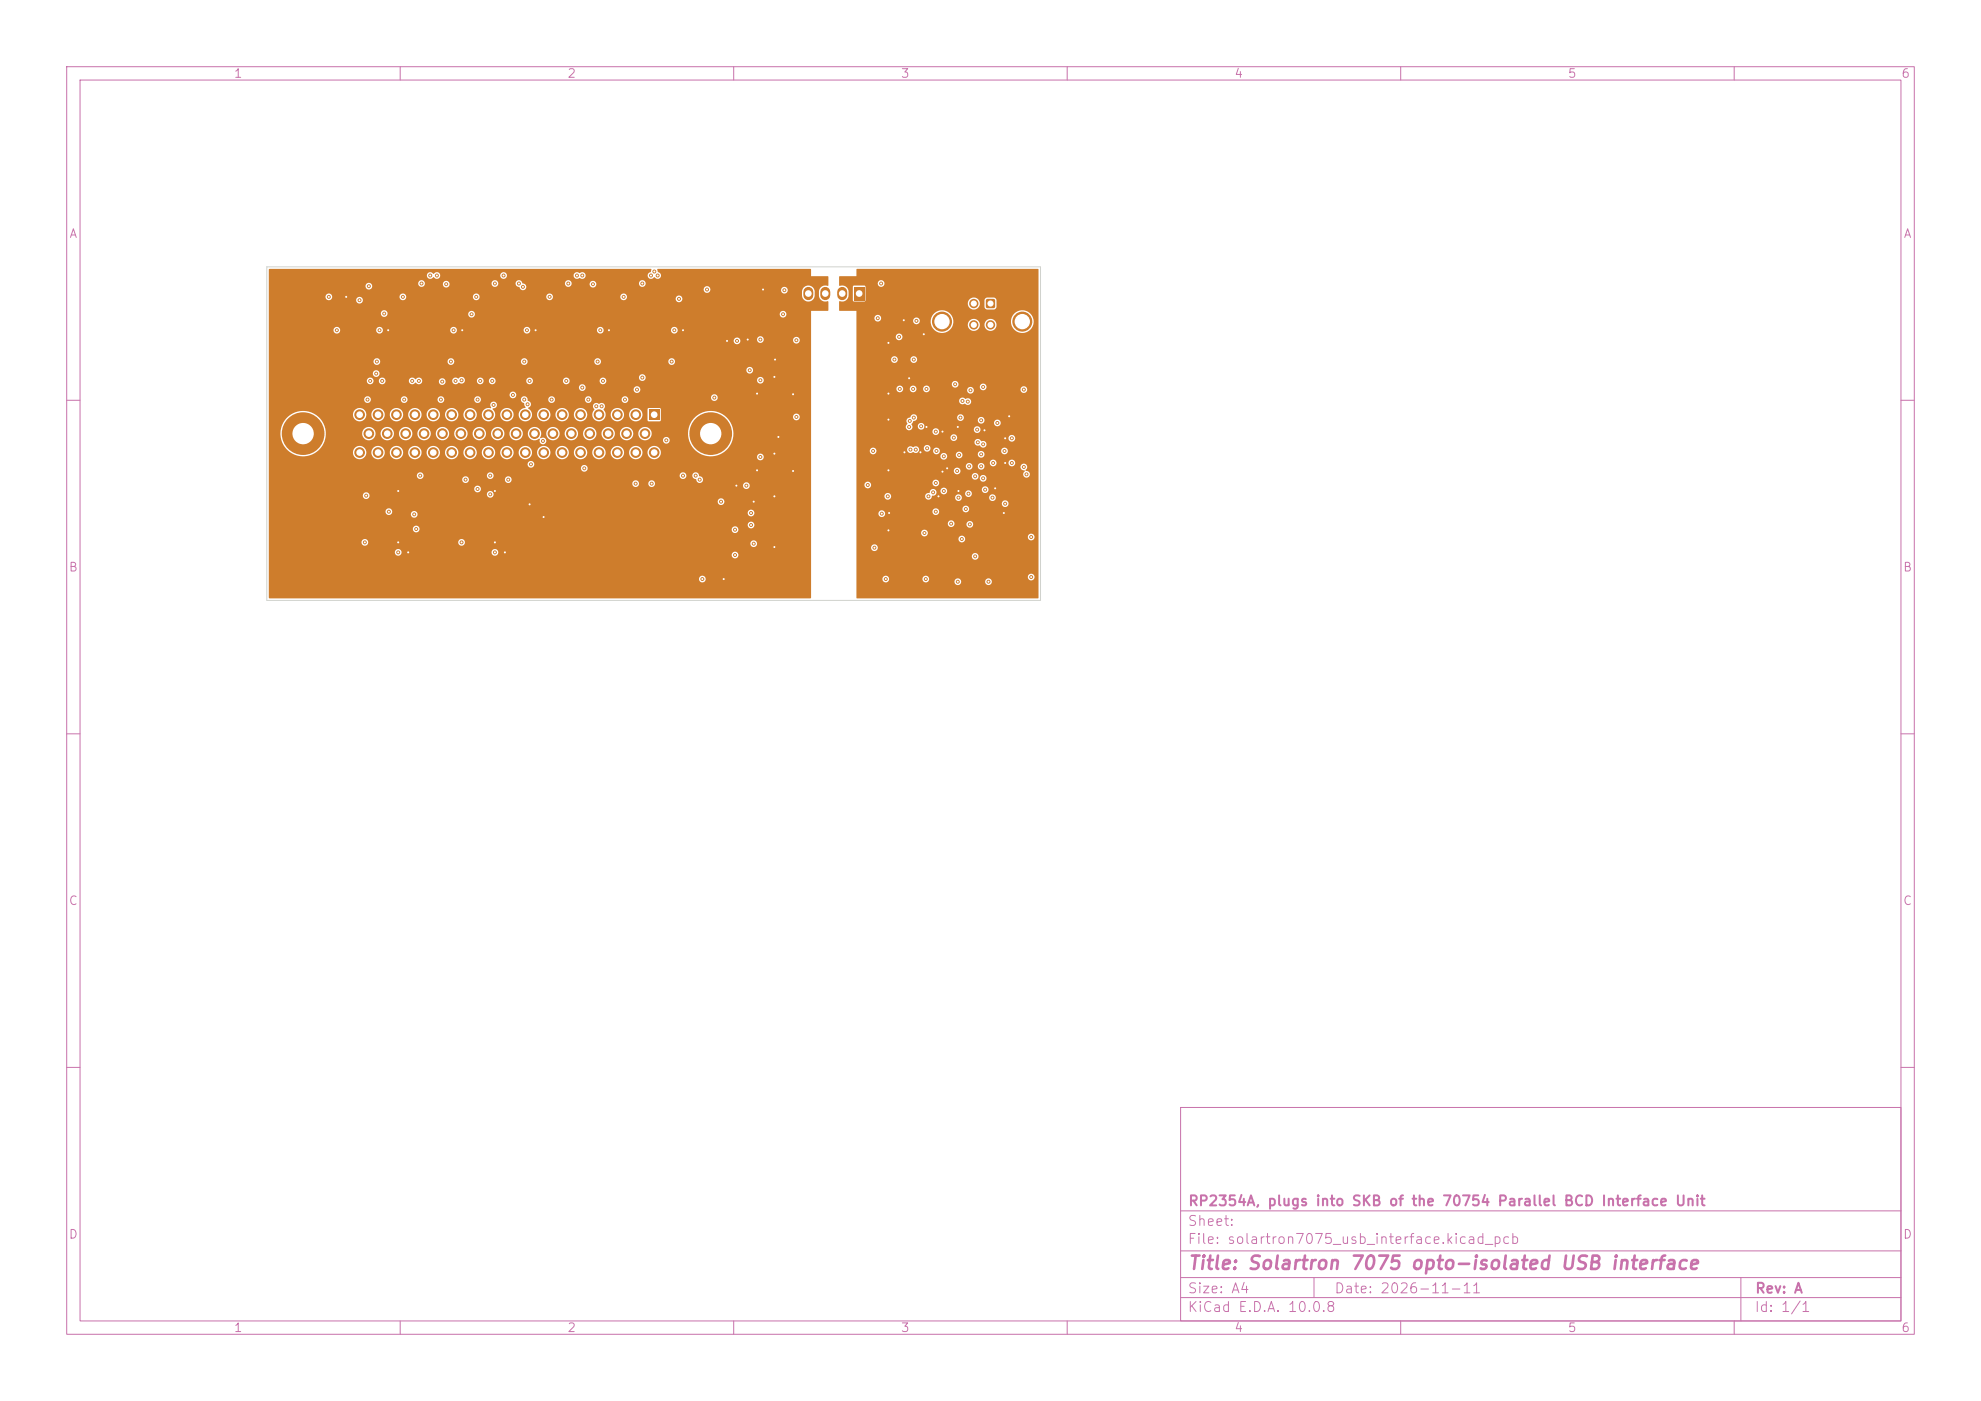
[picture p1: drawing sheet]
<svg xmlns="http://www.w3.org/2000/svg" width="297mm" height="210mm" viewBox="0 0 297 210" stroke-linecap="round" stroke-linejoin="round" font-family="sans-serif">
<defs><g id="words">
<text font-size="2" fill="#c872ab" x="178" y="190.8">Title: Solartron 7075 opto-isolated USB interface</text>
<g font-size="1.5" fill="#c872ab">
<text x="178" y="184.1">Sheet:</text>
<text x="178" y="181.1">RP2354A, plugs into SKB of the 70754 Parallel BCD Interface Unit</text>
<text x="178" y="186.8">File: solartron7075_usb_interface.kicad_pcb</text>
<text x="178" y="197">KiCad E.D.A. 10.0.8</text>
<text x="178" y="194.2">Size: A4</text>
<text x="200" y="194.2">Date: 2026-11-11</text>
<text x="263" y="197">Id: 1/1</text>
<text x="263" y="194.2">Rev: A</text>
</g>
<g font-size="1.3" fill="#c872ab">
<text x="35" y="12">1</text>
<text x="85" y="12">2</text>
<text x="135" y="12">3</text>
<text x="185" y="12">4</text>
<text x="235" y="12">5</text>
<text x="285" y="12">6</text>
<text x="10.3" y="36">A</text>
<text x="285.3" y="36">A</text>
<text x="10.2" y="86">B</text>
<text x="285.2" y="86">B</text>
<text x="10.2" y="136">C</text>
<text x="285.2" y="136">C</text>
<text x="10.2" y="186">D</text>
<text x="285.2" y="186">D</text>
<text x="35" y="200">1</text>
<text x="85" y="200">2</text>
<text x="135" y="200">3</text>
<text x="185" y="200">4</text>
<text x="235" y="200">5</text>
<text x="285" y="200">6</text>
</g>
</g></defs>
<g fill="none" stroke="#c872ab" stroke-width=".15">
<path d="M10 10h277v190h-277zM12 12h273v186h-273zM60 10v2M110 10v2M160 10v2M210 10v2M260 10v2M10 60h2M285 60h2M10 110h2M285 110h2M10 160h2"/>
<path d="M177 166h108v32h-108zM285 160h2M60 198v2M110 198v2M160 198v2M177 194.5h108M177 191.5h108M177 187.5h108M177 181.5h108M197 191.5v3M210 198v2M260 198v2"/>
<path d="M261 191.5v6.5"/>
</g>
<g fill="#ce7d2c">
<path d="M147.9 44.9h1.2v1.2h-1.2z"/>
<path d="M128.1 43h1.5v2h-1.5z"/>
<circle cx="146" cy="45.5" r=".7"/>
<circle cx="146" cy="48.7" r=".7"/>
<circle cx="148.5" cy="48.7" r=".7"/>
<circle cx="141.2" cy="48.2" r="1.5"/>
<circle cx="153.3" cy="48.2" r="1.5"/>
</g>
<path d="M121.2 43.8v.5M123.7 43.8v.5M126.3 43.8v.5" fill="none" stroke="#ce7d2c" stroke-width="1.5"/>
<g fill="#ce7d2c">
<path d="M97.3 61.4h1.6v1.6h-1.6z"/>
<path d="M40.3 40.3h57.3l.1 .1-.1 .3a.54 .54 0 0 0-.5 .7 .54 .54 0 0 0 .8 .3l.2-.2a.52 .52 0 0 0 .9 .1 .52 .52 0 0 0-.3-.8l-.2-.4 .1-.1h22.9l.1 .1v1h2.6v1.4l-.1 .1a.96 .96 0 0 0-1.3 .8 1.4 1.4 0 0 0 .1 1.1 1.01 1.01 0 0 0 1.2 .4l.1 1.4h-2.6v43.1h-81.2l-.1-.1v-2.9h64.5a.5 .5 0 0 0 .7 .6 .5 .5 0 0 0 .2-.8 .5 .5 0 0 0-.9 .1v.1h-64.5v-4h18.9a.5 .5 0 0 0 .5 .6 .5 .5 0 0 0 .5-.6h13.5v.2a.5 .5 0 0 0 .8 .3l35.2-.1a.5 .5 0 0 0 .7 .6 .5 .5 0 0 0 .2-.8 .5 .5 0 0 0-.9 .1v.1h-35.1a.5 .5 0 0 0-.2-.8 .5 .5 0 0 0-.7 .4h-13.5v-.1a.5 .5 0 0 0-.6-.3 .5 .5 0 0 0-.4 .4h-18.9v-1.5h13.9v.2a.5 .5 0 0 0 .6 .4 .5 .5 0 0 0 .4-.6h13.5v.2a.5 .5 0 0 0 .5 .4 .5 .5 0 0 0 .5-.4h42.8v.2a.5 .5 0 0 0 .8 .3 .5 .5 0 0 0 0-.8 .5 .5 0 0 0-.8 .3h-42.8a.5 .5 0 0 0-.4-.6 .5 .5 0 0 0-.6 .4h-13.5v-.1a.5 .5 0 0 0-.6-.3 .5 .5 0 0 0-.4 .4h-13.9v-2h21.6l.2 .5a.5 .5 0 0 0 .8-.2h46.8v.1a.51 .51 0 0 0 .9 .1 .51 .51 0 0 0-.2-.8 .51 .51 0 0 0-.7 .6h-46.8v-.1a.5 .5 0 0 0-.4-.6 .5 .5 0 0 0-.6 .4h-21.6v-.6h71.8a.5 .5 0 0 0 .7 .6 .5 .5 0 0 0 .2-.8 .5 .5 0 0 0-.9 .1v.1h-71.8v-2h17.5a.51 .51 0 0 0 .3 .5 .51 .51 0 0 0 .5 0l3-.1a.5 .5 0 0 0 .5 .6 .5 .5 0 0 0 .5-.6h49.5a.5 .5 0 0 0 .8 .3 .5 .5 0 0 0 0-.8 .5 .5 0 0 0-.8 .3v.2h-49.5a.5 .5 0 0 0-.5-.4 .5 .5 0 0 0-.5 .4h-2.9a.5 .5 0 0 0-.2-.8 .5 .5 0 0 0-.7 .4h-17.5v-1.5h67.3v.2a.5 .5 0 0 0 .8 .3 .5 .5 0 0 0 0-.8 .5 .5 0 0 0-.8 .3h-67.3v-.9h14.1a.5 .5 0 0 0 .6 .6 .5 .5 0 0 0 .3-.8h17.7a.5 .5 0 0 0 .7 .6 .5 .5 0 0 0 .2-.8 .5 .5 0 0 0-.9 .1v.1h-17.7a.5 .5 0 0 0-.5-.2 .5 .5 0 0 0-.4 .4h-14.1v-1h30.8v.2a.5 .5 0 0 0 .8 .3 .5 .5 0 0 0 0-.8 .5 .5 0 0 0-.8 .3h-30.8v-.8h54.5v.2a.5 .5 0 0 0 .6 .4 .5 .5 0 0 0 .4-.6h1.4v.2a.5 .5 0 0 0 .4 .4 .5 .5 0 0 0 .5-.3h13.3a.5 .5 0 0 0 .7 .6 .5 .5 0 0 0 .2-.8 .5 .5 0 0 0-.9 .1v.1h-13.3a.5 .5 0 0 0-.3-.7 .5 .5 0 0 0-.6 .4h-1.4v-.1a.51 .51 0 0 0-.6-.3 .51 .51 0 0 0-.4 .4h-54.5v-.6h29v.2a.5 .5 0 0 0 .6 .4 .5 .5 0 0 0 .4-.6h5.4v.2a.5 .5 0 0 0 .8 .3 .5 .5 0 0 0 0-.8 .5 .5 0 0 0-.8 .3h-5.4v-.1a.5 .5 0 0 0-.6-.3 .5 .5 0 0 0-.4 .4h-29v-.6h22.2a.5 .5 0 0 0 .5 .6 .5 .5 0 0 0 .5-.6h9.5v.2a.5 .5 0 0 0 .6 .4 .5 .5 0 0 0 .4-.6h27.9a.5 .5 0 0 0 .5 .6 .5 .5 0 0 0 .5-.6h.9l.1 .4 .5 .2a.51 .51 0 0 0 .5 .6 .51 .51 0 0 0 .5-.5 .51 .51 0 0 0-.5-.5h-.1a.51 .51 0 0 0-.4-.6 .51 .51 0 0 0-.6 .4h-.9v-.1a.5 .5 0 0 0-.6-.3 .5 .5 0 0 0-.4 .4h-27.9v-.1a.51 .51 0 0 0-.6-.3 .51 .51 0 0 0-.4 .4h-9.5v-.1a.5 .5 0 0 0-.6-.3 .5 .5 0 0 0-.4 .4h-22.2v-1.1h46.8v.2a.5 .5 0 0 0 .8 .3 .5 .5 0 0 0 0-.8 .5 .5 0 0 0-.8 .3h-46.8v-.6h38.8a.5 .5 0 0 0 .7 .6 .5 .5 0 0 0 .2-.8 .5 .5 0 0 0-.9 .1v.1h-38.8v-4.7h1.7a3.4 3.4 0 0 0 1.8 3.2 3.4 3.4 0 0 0 3.7-.3h5.4v.2a1.01 1.01 0 0 0 1.1 .9 1.01 1.01 0 0 0 .9-1.1h.8v.2a1.01 1.01 0 0 0 1.1 .9 1.01 1.01 0 0 0 .9-1.1h.7v.2a1.01 1.01 0 0 0 1.1 .9 1.01 1.01 0 0 0 .9-1.1h.8v.2a1.01 1.01 0 0 0 1.1 .9 1.01 1.01 0 0 0 .9-1.1h.8v.2a1.01 1.01 0 0 0 1.1 .9 1.01 1.01 0 0 0 .9-1.1h.7v.2a1.01 1.01 0 0 0 1.1 .9 1.01 1.01 0 0 0 .9-1.1h.8v.2a1.01 1.01 0 0 0 1.1 .9 1.01 1.01 0 0 0 .9-1.1h.7v.2a1.01 1.01 0 0 0 1.1 .9 1.01 1.01 0 0 0 .9-1.1h.8v.2a1.01 1.01 0 0 0 1.1 .9 1.01 1.01 0 0 0 .9-1.1h.8v.2a1.01 1.01 0 0 0 1.1 .9 1.01 1.01 0 0 0 .9-1.1h.7v.2a1.01 1.01 0 0 0 1.1 .9 1.01 1.01 0 0 0 .9-1.1h.8v.2a1.01 1.01 0 0 0 1.1 .9 1.01 1.01 0 0 0 .9-1.1h.7v.2a1.01 1.01 0 0 0 1.1 .9 1.01 1.01 0 0 0 .9-1.1h.8v.2a1.01 1.01 0 0 0 1.1 .9 1.01 1.01 0 0 0 .9-1.1h.8v.2a1.01 1.01 0 0 0 1.1 .9 1.01 1.01 0 0 0 .9-1.1h.7v.2a1.01 1.01 0 0 0 1.1 .9 1.01 1.01 0 0 0 .9-1.1h.8v.2a1 1 0 0 0 .7 .9 1 1 0 0 0 1.1-.4h14.6v.2a.5 .5 0 0 0 .8 .3 .5 .5 0 0 0 0-.8 .5 .5 0 0 0-.8 .3h-14.6l.1-.1a1 1 0 0 0-.6-1.4 1 1 0 0 0-1.3 .8h-.8a1 1 0 0 0-1-.9 1 1 0 0 0-1 .9h-.7h-.1a1 1 0 0 0-1-.9 1 1 0 0 0-.9 .9h-.8a1 1 0 0 0-1-.9 1 1 0 0 0-1 .9h-.8a1 1 0 0 0-1-.9 1 1 0 0 0-1 .9h-.7a1 1 0 0 0-1.1-.9 1 1 0 0 0-.9 .9h-.8a1 1 0 0 0-1-.9 1 1 0 0 0-1 .9h-.7h-.1a1 1 0 0 0-1-.9 1 1 0 0 0-.9 .9h-.8a1 1 0 0 0-1-.9 1 1 0 0 0-1 .9h-.8a1 1 0 0 0-1-.9 1 1 0 0 0-1 .9h-.7a1 1 0 0 0-1.1-.9 1 1 0 0 0-.9 .9h-.8a1 1 0 0 0-1-.9 1 1 0 0 0-1 .9h-.7h-.1a1 1 0 0 0-1-.9 1 1 0 0 0-.9 .9h-.8a1 1 0 0 0-1-.9 1 1 0 0 0-1 .9h-.8a1 1 0 0 0-1-.9 1 1 0 0 0-1 .9h-.7a1 1 0 0 0-1.1-.9 1 1 0 0 0-.9 .9h-.8a1 1 0 0 0-1-.9 1 1 0 0 0-1 .9h-5.4a3.4 3.4 0 0 0 1.3-2.8h5.5v.2a1.01 1.01 0 0 0 1.1 .9 1.01 1.01 0 0 0 .9-1.1h.8v.2a1.01 1.01 0 0 0 1.1 .9 1.01 1.01 0 0 0 .9-1.1h.7v.2a1.01 1.01 0 0 0 1.1 .9 1.01 1.01 0 0 0 .9-1.1h.8v.2a1.01 1.01 0 0 0 1.1 .9 1.01 1.01 0 0 0 .9-1.1h.7v.2a1.01 1.01 0 0 0 1.1 .9 1.01 1.01 0 0 0 .9-1.1h.8v.2a1.01 1.01 0 0 0 1.1 .9 1.01 1.01 0 0 0 .9-1.1h.8v.2a1.01 1.01 0 0 0 1.1 .9 1.01 1.01 0 0 0 .9-1.1h.7v.2a1.01 1.01 0 0 0 1.1 .9 1.01 1.01 0 0 0 .9-1.1h.8v.2a1.01 1.01 0 0 0 1.1 .9 1.01 1.01 0 0 0 .9-1.1h.7v.2a1.05 1.05 0 0 0 1.8 .6v.2a.51 .51 0 0 0 .5 .7 .51 .51 0 0 0 .5-.7 .51 .51 0 0 0-.8-.2l-.1-.1 .1-.7h.8v.2a1.01 1.01 0 0 0 1.1 .9 1.01 1.01 0 0 0 .9-1.1h.8v.2a1.01 1.01 0 0 0 1.1 .9 1.01 1.01 0 0 0 .9-1.1h.7v.2a1.01 1.01 0 0 0 1.1 .9 1.01 1.01 0 0 0 .9-1.1h.8v.2a1.01 1.01 0 0 0 1.1 .9 1.01 1.01 0 0 0 .9-1.1h.7v.2a1.01 1.01 0 0 0 1.1 .9 1.01 1.01 0 0 0 .9-1.1h.8v.2a1 1 0 0 0 1.4 .8h2.3v.2a.5 .5 0 0 0 .8 .3 .5 .5 0 0 0 0-.8 .5 .5 0 0 0-.8 .3h-2.3a.99 .99 0 0 0 .6-1.1h5.5v.4a3.4 3.4 0 0 0 4.8 2.9 3.4 3.4 0 0 0 .8-5.7h10.1a.5 .5 0 0 0 .7 .6 .5 .5 0 0 0 .2-.8 .5 .5 0 0 0-.9 .1v.1h-10.1a3.4 3.4 0 0 0-3.6-.5 3.4 3.4 0 0 0-2 2.9h-5.5v-.1a1.01 1.01 0 0 0-1.1-.7 1.01 1.01 0 0 0-.9 .9l-.8-.1a1 1 0 0 0-1-.8 1 1 0 0 0-1 .9l-.7-.1a1 1 0 0 0-1.1-.8 1 1 0 0 0-.9 .9l-.8-.1a1 1 0 0 0-1-.8 1 1 0 0 0-1 .9l-.8-.1a1 1 0 0 0-1-.8 1 1 0 0 0-.9 .9l-.8-.1a1 1 0 0 0-1-.8 1 1 0 0 0-1 .9l-.8-.1a1 1 0 0 0-1-.8 1 1 0 0 0-1 .9l-.7-.1a1 1 0 0 0-1.1-.8 1 1 0 0 0-.9 .9l-.8-.1a1 1 0 0 0-1-.8 1 1 0 0 0-1 .9l-.8-.1a1 1 0 0 0-1-.8 1 1 0 0 0-.9 .9l-.8-.1a1 1 0 0 0-1-.8 1 1 0 0 0-1 .9l-.8-.1a1 1 0 0 0-1-.8 1 1 0 0 0-1 .9l-.7-.1a1 1 0 0 0-1.1-.8 1 1 0 0 0-.9 .9l-.8-.1a1 1 0 0 0-1-.8 1 1 0 0 0-1 .9l-.8-.1a1 1 0 0 0-1-.8 1 1 0 0 0-.9 .9l-.8-.1a1 1 0 0 0-1-.8 1 1 0 0 0-1 .9l-5.5-.1a3.4 3.4 0 0 0-1.6-2.7h5.7v.2a1.01 1.01 0 0 0 1.1 .9 1.01 1.01 0 0 0 .9-1.1h.8v.2a1.01 1.01 0 0 0 1.1 .9 1.01 1.01 0 0 0 .9-1.1h.7v.2a1.01 1.01 0 0 0 1.1 .9 1.01 1.01 0 0 0 .9-1.1h.8v.2a1.01 1.01 0 0 0 1.1 .9 1.01 1.01 0 0 0 .9-1.1h.8v.2a1.01 1.01 0 0 0 1.1 .9 1.01 1.01 0 0 0 .9-1.1h.7v.2a1.01 1.01 0 0 0 1.1 .9 1.01 1.01 0 0 0 .9-1.1h.8v.2a1.01 1.01 0 0 0 1.1 .9 1.01 1.01 0 0 0 .9-1.1h.7v.2a1.01 1.01 0 0 0 1.1 .9 1.01 1.01 0 0 0 .9-1.1h.8v.2a1.01 1.01 0 0 0 1.1 .9 1.01 1.01 0 0 0 .9-1.1h.8v.2a1.01 1.01 0 0 0 1.1 .9 1.01 1.01 0 0 0 .9-1.1h.7v.2a1.01 1.01 0 0 0 1.1 .9 1.01 1.01 0 0 0 .9-1.1h.8v.2a1.01 1.01 0 0 0 1.1 .9 1.01 1.01 0 0 0 .9-1.1h.7v.2a1.01 1.01 0 0 0 1.1 .9 1.01 1.01 0 0 0 .9-1.1h.8v.2a1.01 1.01 0 0 0 1.1 .9 1.01 1.01 0 0 0 .9-1.1h.8v.2a1.01 1.01 0 0 0 1.1 .9 1.01 1.01 0 0 0 .9-1.1h.7v.2a1 1 0 0 0 1.5 .7 1 1 0 0 0 .1-1.7h1.2v1.7l.1 .1 1.7 .1 .2-.2v-1.7l-.1-.1h-1.7l-.2 .1h-1.2l-.3-.1a1.01 1.01 0 0 0-1.3 .9l-.8-.1a1 1 0 0 0-1-.8 1 1 0 0 0-.9 .9h-.8l-.3-.7a.54 .54 0 0 0 .1-.8 .54 .54 0 0 0-.8-.1 .54 .54 0 0 0-.8 .1 .54 .54 0 0 0 .1 .8l-.3 .7h-.8a1.01 1.01 0 0 0-1-.9 1.01 1.01 0 0 0-1 .9l-.7-.1a1 1 0 0 0-1.1-.8 1 1 0 0 0-.9 .9l-.8-.1a1 1 0 0 0-1-.8 1 1 0 0 0-1 .9h-.7l-.3-.6-.3-.3v-.1a.5 .5 0 0 0 .4-.7l-.5-.3v-.3h3.1v.2a.5 .5 0 0 0 .6 .4 .5 .5 0 0 0 .4-.6h4.5v.2a.5 .5 0 0 0 .6 .4 .5 .5 0 0 0 .4-.6h4.5v.2a.5 .5 0 0 0 .7 .3 .5 .5 0 0 0 .1-.8h12.6v.2a.5 .5 0 0 0 .8 .3 .5 .5 0 0 0 0-.8 .5 .5 0 0 0-.8 .3h-12.6a.51 .51 0 0 0-.8 .3h-4.5v-.1a.5 .5 0 0 0-.6-.3 .5 .5 0 0 0-.4 .4h-4.5v-.1a.51 .51 0 0 0-.6-.3 .51 .51 0 0 0-.4 .4h-3.1v-.1a.52 .52 0 0 0-.9 0 .52 .52 0 0 0 .4 .8l.2 .6-.1 .1a1.01 1.01 0 0 0-.9 .9l-.8-.1a1 1 0 0 0-1-.8 1 1 0 0 0-1 .9h-.8l-.3-.9a.52 .52 0 0 0 .6-.3 .52 .52 0 0 0-.4-.7 .52 .52 0 0 0-.6 .6l.1 .3-.1 .1a1 1 0 0 0-1.3 .9l-.7-.1a1 1 0 0 0-1.1-.8 1 1 0 0 0-.9 .9l-.8-.1a1 1 0 0 0-1-.8 1 1 0 0 0-1 .9l-.8-.1a1 1 0 0 0-1-.8 1 1 0 0 0-.9 .9l-.8-.1a1 1 0 0 0-1-.8 1 1 0 0 0-1 .9l-.8-.1a1 1 0 0 0-1-.8 1 1 0 0 0-1 .9l-.7-.1a1 1 0 0 0-1.1-.8 1 1 0 0 0-.9 .9l-.8-.1a1 1 0 0 0-1-.8 1 1 0 0 0-1 .9h-5.7l-.3-.2a3.4 3.4 0 0 0-4.9 2.9h-1.7v-5h14.3v.2a.5 .5 0 0 0 .6 .4 .5 .5 0 0 0 .4-.6h4.5v.2a.5 .5 0 0 0 .6 .4 .5 .5 0 0 0 .4-.6h4.5v.2a.5 .5 0 0 0 .6 .4 .5 .5 0 0 0 .4-.6h4.5v.2a.5 .5 0 0 0 .8 .3 .5 .5 0 0 0 0-.8 .5 .5 0 0 0-.8 .3h-4.5v-.1a.5 .5 0 0 0-.6-.3 .5 .5 0 0 0-.4 .4h-4.5v-.1a.51 .51 0 0 0-.6-.3 .51 .51 0 0 0-.4 .4h-4.5v-.1a.5 .5 0 0 0-.6-.3 .5 .5 0 0 0-.4 .4h-14.3v-.7h36.1v.2a.5 .5 0 0 0 .8 .3 .5 .5 0 0 0 0-.8 .5 .5 0 0 0-.8 .3h-36.1v-1.1h46.5v.2a.5 .5 0 0 0 .4 .4 .5 .5 0 0 0 .5-.3h7.3a.5 .5 0 0 0 .7 .6 .5 .5 0 0 0 .2-.8 .5 .5 0 0 0-.9 .1v.1h-7.3a.5 .5 0 0 0-.3-.7 .5 .5 0 0 0-.6 .4h-46.5v-1h14.7v.2a.5 .5 0 0 0 .6 .4 .5 .5 0 0 0 .4-.6h.8v.2a.5 .5 0 0 0 .6 .4 .5 .5 0 0 0 .4-.6h3.5v.3a.51 .51 0 0 0 .8 .2l.2-.1a.82 .82 0 0 0 .8 .1l.2-.4h2.5v.2a.5 .5 0 0 0 .6 .4 .5 .5 0 0 0 .4-.7h1v.2a.53 .53 0 0 0 .4 .4 .53 .53 0 0 0 .6-.3l.2 .1a.5 .5 0 0 0 .7-.4h1.8v.2a.5 .5 0 0 0 .6 .4 .5 .5 0 0 0 .4-.6h.8v.2a.51 .51 0 0 0 .8 .3l.2-.5h4.6v.2a.5 .5 0 0 0 .6 .4 .5 .5 0 0 0 .4-.6h4.5v.2a.5 .5 0 0 0 .6 .4 .5 .5 0 0 0 .4-.6h4.5v.2a.5 .5 0 0 0 .8 .3 .5 .5 0 0 0 0-.8 .5 .5 0 0 0-.8 .3h-4.5v-.1a.51 .51 0 0 0-.6-.3 .51 .51 0 0 0-.4 .4h-4.5v-.1a.51 .51 0 0 0-.6-.3 .51 .51 0 0 0-.4 .4h-4.6v-.1a.51 .51 0 0 0-.6-.3 .51 .51 0 0 0-.4 .4h-.8v-.1a.51 .51 0 0 0-.6-.3 .51 .51 0 0 0-.4 .4h-1.8l-.1-.3-.2-.2h26.4v.2a.51 .51 0 0 0 .8 .3l16.9-.1a.5 .5 0 0 0 .7 .6 .5 .5 0 0 0 .2-.8 .5 .5 0 0 0-.9 .1v.1h-16.8v-.1a.5 .5 0 0 0-.2-.7 .5 .5 0 0 0-.7 .4h-26.7l-.4 .3a.55 .55 0 0 0-.9 .2h-1l-.1-.1a.5 .5 0 0 0-.5-.2 .5 .5 0 0 0-.4 .4h-2.5l-.1-.3a.51 .51 0 0 0-.8 0h-.2a.5 .5 0 0 0-.5-.2 .5 .5 0 0 0-.4 .4h-3.5v-.1a.51 .51 0 0 0-.6-.3 .51 .51 0 0 0-.4 .4h-.8v-.1a.51 .51 0 0 0-.6-.3 .51 .51 0 0 0-.4 .4h-14.7v-1.1h15.6a.5 .5 0 0 0 .7 .6 .5 .5 0 0 0 .2-.8 .5 .5 0 0 0-.9 .1v.1h-15.6v-.5h71.6a.5 .5 0 0 0 .7 .6 .5 .5 0 0 0 .2-.8 .5 .5 0 0 0-.9 .1v.1h-71.6v-1.3h15.7a.5 .5 0 0 0 .5 .6 .5 .5 0 0 0 .5-.6h10.1v.2a.5 .5 0 0 0 .6 .4 .5 .5 0 0 0 .4-.6h10v.2a.5 .5 0 0 0 .6 .4 .5 .5 0 0 0 .4-.6h10v.2a.5 .5 0 0 0 .6 .4 .5 .5 0 0 0 .4-.6h10.1v.2a.5 .5 0 0 0 .8 .3 .5 .5 0 0 0 0-.8 .5 .5 0 0 0-.8 .3h-10.1v-.1a.5 .5 0 0 0-.6-.3 .5 .5 0 0 0-.4 .4h-10v-.1a.5 .5 0 0 0-.6-.3 .5 .5 0 0 0-.4 .4h-10v-.1a.5 .5 0 0 0-.6-.3 .5 .5 0 0 0-.4 .4h-10.1v-.1a.5 .5 0 0 0-.6-.3 .5 .5 0 0 0-.4 .4h-15.7v-3.1h69.7v.2a.5 .5 0 0 0 .7 .4 .5 .5 0 0 0 .2-.8h2.6a.5 .5 0 0 0 .5 .6 .5 .5 0 0 0 .5-.5h4.4v.2a.5 .5 0 0 0 .8 .3 .5 .5 0 0 0 0-.8 .5 .5 0 0 0-.8 .3h-4.4v-.1a.5 .5 0 0 0-.5-.4 .5 .5 0 0 0-.5 .4h-2.6a.5 .5 0 0 0-.5-.2 .5 .5 0 0 0-.4 .4h-69.7v-1.6h9.7v.2a.5 .5 0 0 0 .6 .4 .5 .5 0 0 0 .4-.6h5.4v.2a.5 .5 0 0 0 .6 .4 .5 .5 0 0 0 .4-.6h10.1v.2a.5 .5 0 0 0 .6 .4 .5 .5 0 0 0 .4-.6h10v.2a.5 .5 0 0 0 .6 .4 .5 .5 0 0 0 .4-.6h10v.2a.5 .5 0 0 0 .6 .4 .5 .5 0 0 0 .4-.6h10.1v.2a.5 .5 0 0 0 .8 .3 .5 .5 0 0 0 0-.8 .5 .5 0 0 0-.8 .3h-10.1v-.1a.5 .5 0 0 0-.6-.3 .5 .5 0 0 0-.4 .4h-10v-.1a.51 .51 0 0 0-.6-.3 .51 .51 0 0 0-.4 .4h-10v-.1a.5 .5 0 0 0-.6-.3 .5 .5 0 0 0-.4 .4h-10.1v-.1a.5 .5 0 0 0-.6-.3 .5 .5 0 0 0-.4 .4h-5.4v-.1a.5 .5 0 0 0-.6-.3 .5 .5 0 0 0-.4 .4h-9.7v-2.5h16.8a.5 .5 0 0 0 .4 .6 .5 .5 0 0 0 .6-.3h12.1v.1a.5 .5 0 0 0 .6 .3 .5 .5 0 0 0 .4-.4h45.7v.1a.5 .5 0 0 0 .9 .1 .5 .5 0 0 0-.3-.8 .5 .5 0 0 0-.6 .6h-45.7v-.2a.5 .5 0 0 0-.6-.4 .5 .5 0 0 0-.4 .6h-12.1v-.1a.5 .5 0 0 0-.4-.6 .5 .5 0 0 0-.6 .4h-16.8v-2.5h8.5l.1 .4 .3 .2 4.2-.1a.5 .5 0 0 0 .7 .6 .5 .5 0 0 0 .2-.8 .5 .5 0 0 0-.9 .1v.1h-3.9l.3-.2v-.3h10.1v.2a.51 .51 0 0 0 .8 .3l.2-.5h10a.5 .5 0 0 0 .5 .6 .5 .5 0 0 0 .5-.6h10v.2a.5 .5 0 0 0 .6 .4 .5 .5 0 0 0 .4-.6h10.1v.2a.5 .5 0 0 0 .4 .4 .5 .5 0 0 0 .5-.3h7.4a.5 .5 0 0 0 .7 .6 .5 .5 0 0 0 .2-.8 .5 .5 0 0 0-.9 .1v.1h-7.4a.5 .5 0 0 0-.3-.7 .5 .5 0 0 0-.6 .4h-10.1v-.1a.5 .5 0 0 0-.6-.3 .5 .5 0 0 0-.4 .4h-10v-.1a.5 .5 0 0 0-.6-.3 .5 .5 0 0 0-.4 .4h-10v-.1a.5 .5 0 0 0-.6-.3 .5 .5 0 0 0-.4 .4h-10.1v-.1a.5 .5 0 0 0-.6-.3 .5 .5 0 0 0-.4 .4h-8.5v-1.6h14.5v.2a.5 .5 0 0 0 .8 .3 .5 .5 0 0 0-.1-.9h7.2v.2a.5 .5 0 0 0 .5 .4 .5 .5 0 0 0 .5-.5h2.7a.5 .5 0 0 0 .6 .6 .5 .5 0 0 0 .4-.7h6.3v.2a.5 .5 0 0 0 .6 .4 .5 .5 0 0 0 .4-.6h2.6l.1 .4 .5 .3a.52 .52 0 0 0 .8 .3l26.8-.1v.2a.5 .5 0 0 0 .5 .4 .5 .5 0 0 0 .5-.5h10.6v.2a.5 .5 0 0 0 .5 .4 .5 .5 0 0 0 .5-.3h2.1v.6a.96 .96 0 0 0 1 .9 .96 .96 0 0 0 .9-.9v-.7a.95 .95 0 0 0-1-.8 .95 .95 0 0 0-.9 .9h-2.1v-.1a.5 .5 0 0 0-.4-.6 .5 .5 0 0 0-.6 .4h-10.6l-.1-.3a.5 .5 0 0 0-.5-.2 .5 .5 0 0 0-.4 .4h-26.7a.51 .51 0 0 0 0-.6 .51 .51 0 0 0-.4-.2l-.1-.1h6.4a.5 .5 0 0 0 .4 .6 .5 .5 0 0 0 .6-.5h2.7a.5 .5 0 0 0 .6 .6 .5 .5 0 0 0 .4-.7h6.4v.2a.5 .5 0 0 0 .8 .3 .5 .5 0 0 0 0-.8 .5 .5 0 0 0-.8 .3h-6.4a.5 .5 0 0 0-.6-.3 .5 .5 0 0 0-.4 .4h-2.7v-.1a.51 .51 0 0 0-.5-.4 .51 .51 0 0 0-.5 .4h-6.4a.5 .5 0 0 0-.5-.4 .5 .5 0 0 0-.5 .4h-2.6v-.1a.5 .5 0 0 0-.6-.3 .5 .5 0 0 0-.4 .4h-6.3a.5 .5 0 0 0-.6-.3 .5 .5 0 0 0-.4 .4h-2.7v-.1a.51 .51 0 0 0-.5-.4 .51 .51 0 0 0-.5 .4h-7.5l-.3 .2-.1 .2h-14.5v-1.6h23.7a.5 .5 0 0 0 .3 .6 .5 .5 0 0 0 .6-.2l.1-.1a.55 .55 0 0 0 .6 .3 .55 .55 0 0 0 .4-.6h9v.2a.5 .5 0 0 0 .6 .4 .5 .5 0 0 0 .4-.6h10v.2a.5 .5 0 0 0 .8 .3h.2a.51 .51 0 0 0 .7-.1 .51 .51 0 0 0-.1-.7 .51 .51 0 0 0-.7 0 .52 .52 0 0 0-.9 .3h-10v-.1a.5 .5 0 0 0-.6-.3 .5 .5 0 0 0-.4 .4h-9v-.1a.51 .51 0 0 0-.9-.1h-.2a.52 .52 0 0 0-.9 .1v.1h-23.7z"/>
<path d="M125.8 41.4h2.6v-1l.1-.1h27.1l.1 .1v49.3l-27.3-.1v-2.9h3.9v.2a.5 .5 0 0 0 .6 .4 .5 .5 0 0 0 .4-.6h5v.2a.5 .5 0 0 0 .4 .4 .5 .5 0 0 0 .5-.2h3.9v.2a.5 .5 0 0 0 .6 .4 .5 .5 0 0 0 .4-.6h3.6v.2a.5 .5 0 0 0 .8 .3 .5 .5 0 0 0 0-.8 .5 .5 0 0 0-.8 .3h-3.6v-.1a.5 .5 0 0 0-.6-.3 .5 .5 0 0 0-.4 .4h-3.9l.1-.4-.2-.3h15a.51 .51 0 0 0 .6 .6 .51 .51 0 0 0 .3-.8 .51 .51 0 0 0-.9 .1v.1h-15a.51 .51 0 0 0-.8 .3h-5v-.1a.5 .5 0 0 0-.6-.3 .5 .5 0 0 0-.4 .4h-3.9v-3.4h17.3v.2a.5 .5 0 0 0 .8 .3 .5 .5 0 0 0 0-.8 .5 .5 0 0 0-.8 .3h-17.3v-1.3h2.2v.2a.5 .5 0 0 0 .8 .3 .5 .5 0 0 0 0-.8 .5 .5 0 0 0-.8 .3h-2.2v-1.3h15.3v.2a.5 .5 0 0 0 .7 .4 .5 .5 0 0 0 .1-.9h9.6v.2a.5 .5 0 0 0 .8 .3 .5 .5 0 0 0 0-.8 .5 .5 0 0 0-.8 .3h-9.6a.51 .51 0 0 0-.8 .3h-15.3v-.9h9.7v.2a.5 .5 0 0 0 .8 .3 .5 .5 0 0 0 0-.8 .5 .5 0 0 0-.8 .3h-9.7v-1.4h13.7v.2a.5 .5 0 0 0 .5 .4 .5 .5 0 0 0 .5-.5h1.8v.2a.5 .5 0 0 0 .8 .3 .5 .5 0 0 0 0-.8 .5 .5 0 0 0-.8 .3h-1.8v-.1a.5 .5 0 0 0-.5-.4 .5 .5 0 0 0-.5 .4h-13.7v-1.5h3.3v.2a.5 .5 0 0 0 .7 .4 .5 .5 0 0 0 .1-.9h7.3v.2a.5 .5 0 0 0 .8 .3 .5 .5 0 0 0-.1-.9h3.8v.2a.5 .5 0 0 0 .8 .3 .5 .5 0 0 0 0-.8 .5 .5 0 0 0-.8 .3h-3.8a.5 .5 0 0 0-.7 .4h-7.3a.51 .51 0 0 0-.8 .3h-3.3v-1.5h21.8v.2a.5 .5 0 0 0 .8 .3 .5 .5 0 0 0 0-.8 .5 .5 0 0 0-.8 .3h-21.8v-1.1h4.2v.2a.5 .5 0 0 0 .6 .4 .5 .5 0 0 0 .4-.6h5.1v.2a.5 .5 0 0 0 .5 .4 .5 .5 0 0 0 .5-.4h3.5v.2a.5 .5 0 0 0 .6 .4 .5 .5 0 0 0 .4-.6h4.1v.2a.5 .5 0 0 0 .8 .3 .5 .5 0 0 0 0-.8 .5 .5 0 0 0-.8 .3h-4.1v-.1a.5 .5 0 0 0-.6-.3 .5 .5 0 0 0-.4 .4h-3.5v-.2a.58 .58 0 0 0 .6-.8h.7v.2a.5 .5 0 0 0 .4 .4 .5 .5 0 0 0 .5-.2h2.8v.2a.5 .5 0 0 0 .8 .3 .5 .5 0 0 0 0-.8 .5 .5 0 0 0-.8 .3h-2.8l.1-.2-.1-.4h5.3v.2a.5 .5 0 0 0 .8 .3 .5 .5 0 0 0 0-.8 .5 .5 0 0 0-.8 .3h-5.3l-.1-.1a.51 .51 0 0 0-.8 .3h-.7a.55 .55 0 0 0-.6-.2 .55 .55 0 0 0-.4 .6 .53 .53 0 0 0-.6 .4h-5.1v-.1a.5 .5 0 0 0-.6-.3 .5 .5 0 0 0-.4 .4h-4.2v-1.7h1.2v.2a.5 .5 0 0 0 .7 .4 .5 .5 0 0 0 .1-.9h9.4v.2a.5 .5 0 0 0 .8 .3 .5 .5 0 0 0 0-.8 .5 .5 0 0 0-.8 .3h-9.4a.51 .51 0 0 0-.8 .3h-1.2v-1.3h17.3v.2a.5 .5 0 0 0 .4 .4 .5 .5 0 0 0 .5-.3h.3v.2a.5 .5 0 0 0 .8 .3 .5 .5 0 0 0 0-.8 .5 .5 0 0 0-.8 .3h-.2a.5 .5 0 0 0-.4-.7 .5 .5 0 0 0-.6 .4h-17.3v-.8h14.6v.2a.5 .5 0 0 0 .8 .3 .5 .5 0 0 0 0-.8 .5 .5 0 0 0-.8 .3h-14.6v-.7h16.4v.2a.5 .5 0 0 0 .6 .4 .5 .5 0 0 0 .4-.6h.8v.2a.5 .5 0 0 0 .5 .4 .5 .5 0 0 0 .5-.5h5.4v.2a.64 .64 0 0 0 .7 .5 .52 .52 0 0 0-.1 .8 .52 .52 0 0 0 .8-.2 .66 .66 0 0 0-.7-.7 .54 .54 0 0 0 .2-.8 .54 .54 0 0 0-.8 0l-.1 .2h-5.4a.5 .5 0 0 0-.5-.5 .5 .5 0 0 0-.5 .4h-.8v-.1a.5 .5 0 0 0-.6-.3 .5 .5 0 0 0-.4 .4h-16.4v-.5h20v.2a.5 .5 0 0 0 .6 .4 .5 .5 0 0 0 .4-.6h1.8l.1 .4 .2 .2a.5 .5 0 0 0 .7-.3 .5 .5 0 0 0-.4-.7 .5 .5 0 0 0-.6 .4h-1.8v-.1a.5 .5 0 0 0-.6-.3 .5 .5 0 0 0-.4 .4h-20v-1h12.6v.2a.5 .5 0 0 0 .7 .4 .5 .5 0 0 0 .2-.8h1.4v.2a.5 .5 0 0 0 .6 .4 .5 .5 0 0 0 .4-.7h2.3v.2a.5 .5 0 0 0 .8 .3 .5 .5 0 0 0 0-.8 .5 .5 0 0 0-.8 .3h-2.3a.5 .5 0 0 0-.6-.3 .5 .5 0 0 0-.4 .4h-1.4l-.1-.1a.51 .51 0 0 0-.8 .3h-12.6v-.8h2v.2a.5 .5 0 0 0 .7 .4 .5 .5 0 0 0 .2-.8h4.7v.2a.57 .57 0 0 0 .9 .3 .5 .5 0 0 0 .7 0 .5 .5 0 0 0 .1-.7h.8l.1 .4 .3 .2 .5-.2h.5v.2a.5 .5 0 0 0 .6 .4 .5 .5 0 0 0 .4-.6h9.2v.2a.5 .5 0 0 0 .8 .3 .5 .5 0 0 0 0-.8 .5 .5 0 0 0-.8 .3h-9.2l-.3-.4a.51 .51 0 0 0-.7 .4h-.5a.5 .5 0 0 0-.2-.8 .5 .5 0 0 0-.7 .4h-.8a.76 .76 0 0 0-.9-.1 .5 .5 0 0 0-.8 .3h-4.7a.5 .5 0 0 0-.5-.2 .5 .5 0 0 0-.4 .4h-2v-1.3h17.7v.2a.62 .62 0 0 0 .8 .4 .52 .52 0 0 0 .8 .2 .52 .52 0 0 0 .1-.7 .52 .52 0 0 0-.7-.2 .51 .51 0 0 0-.6-.3 .51 .51 0 0 0-.4 .4h-17.7v-.7h14.1v.2a.5 .5 0 0 0 .5 .4 .5 .5 0 0 0 .5-.5h7.7l.1 .4 .2 .2a.5 .5 0 0 0 .7-.3 .5 .5 0 0 0-.4-.7 .5 .5 0 0 0-.6 .4h-7.7v-.1a.5 .5 0 0 0-.5-.4 .5 .5 0 0 0-.5 .4h-14.1v-.9h11.4v.2a.5 .5 0 0 0 .7 .4 .5 .5 0 0 0 .1-.9h5.4v.2a.5 .5 0 0 0 .8 .3 .5 .5 0 0 0 0-.8 .5 .5 0 0 0-.8 .3h-5.4a.51 .51 0 0 0-.8 .3h-11.4v-.7h7.4v.2a.5 .5 0 0 0 .6 .4 .5 .5 0 0 0 .4-.7h.8v.2a.5 .5 0 0 0 .8 .3 .5 .5 0 0 0 0-.8 .5 .5 0 0 0-.8 .3h-.8l-.2-.2 .2-.2a.49 .49 0 0 1 .5-.4l.2-.5h6a.5 .5 0 0 0 .3 .6 .5 .5 0 0 0 .6-.2h2.2v.2a.5 .5 0 0 0 .4 .4 .5 .5 0 0 0 .5-.2h1.5v.2a.5 .5 0 0 0 .8 .3 .5 .5 0 0 0 0-.8 .5 .5 0 0 0-.8 .3h-1.5a.5 .5 0 0 0-.2-.8 .5 .5 0 0 0-.7 .4h-2.2a.5 .5 0 0 0-.2-.8 .5 .5 0 0 0-.7 .4h-6v-.1a.56 .56 0 0 0-.6-.3 .56 .56 0 0 0-.5 .5 .56 .56 0 0 0-.5 .4 .56 .56 0 0 0 .1 .6l-.2 .3h-7.4v-3.9h15.4v.2a.61 .61 0 0 0 .9 .3 .51 .51 0 0 0 .7 .1 .51 .51 0 0 0 .1-.8 .51 .51 0 0 0-.8 0 .5 .5 0 0 0-.5-.2 .5 .5 0 0 0-.4 .4h-15.4v-1.8h6v.2a.5 .5 0 0 0 .6 .4 .5 .5 0 0 0 .4-.6h1v.2a.5 .5 0 0 0 .6 .4 .5 .5 0 0 0 .4-.6h1v.2a.5 .5 0 0 0 .5 .4 .5 .5 0 0 0 .5-.4h5.6v.2a.5 .5 0 0 0 .8 .3 .5 .5 0 0 0 0-.8 .5 .5 0 0 0-.8 .3h-5.6a.5 .5 0 0 0-.4-.6 .5 .5 0 0 0-.6 .4h-1v-.1a.5 .5 0 0 0-.6-.3 .5 .5 0 0 0-.4 .4h-1v-.1a.5 .5 0 0 0-.6-.3 .5 .5 0 0 0-.4 .4h-6v-.7h14.3v.2a.5 .5 0 0 0 .4 .4 .5 .5 0 0 0 .5-.2h3.3v.2a.5 .5 0 0 0 .4 .4 .5 .5 0 0 0 .5-.2h5.2v.2a.5 .5 0 0 0 .8 .3 .5 .5 0 0 0 0-.8 .5 .5 0 0 0-.8 .3h-5.2a.5 .5 0 0 0-.2-.8 .5 .5 0 0 0-.7 .4h-3.3a.5 .5 0 0 0-.2-.8 .5 .5 0 0 0-.7 .4h-14.3v-3.7h5.2v.2a.5 .5 0 0 0 .6 .4 .5 .5 0 0 0 .4-.6h1.9v.2a.5 .5 0 0 0 .8 .3 .5 .5 0 0 0 0-.8 .5 .5 0 0 0-.8 .3h-1.9v-.1a.5 .5 0 0 0-.6-.3 .5 .5 0 0 0-.4 .4h-5.2v-3.4h5.9v.2a.5 .5 0 0 0 .8 .3 .5 .5 0 0 0 0-.8 .5 .5 0 0 0-.8 .3h-5.9v-2.8h2.7v.2a.5 .5 0 0 0 .4 .4 .5 .5 0 0 0 .5-.2h4.9v.2a.5 .5 0 0 0 .5 .4 .5 .5 0 0 0 .5-.5h1.6v.2a1.7 1.7 0 0 0 1.6 1.6 1.7 1.7 0 0 0 1.8-1.3h2.2v.2a.9 .9 0 0 0 1 .8 .9 .9 0 0 0 .8-1h.7v.2a.9 .9 0 0 0 1.3 .7 .9 .9 0 0 0 .3-1.4h2.4v.2a1.7 1.7 0 0 0 2.6 1.4 1.7 1.7 0 0 0 0-2.9 1.7 1.7 0 0 0-2.6 1.3h-2.4l-.1-.1a.91 .91 0 0 0-1.5 .6h-.7v-.2a.9 .9 0 0 0-1-.6 .9 .9 0 0 0-.8 .8l-2.2-.1a1.7 1.7 0 0 0-1.4-2 1.7 1.7 0 0 0-2 1.6l-1.6-.1a.5 .5 0 0 0-.5-.4 .5 .5 0 0 0-.5 .4h-4.9a.5 .5 0 0 0-.2-.8 .5 .5 0 0 0-.7 .4h-2.7v-1h-2.6v-1.2h19.3a.9 .9 0 0 0 1.1 1 .9 .9 0 0 0 .5-1.4h.9v1l.2 .4h1.2l.4-.2v-1.2l-.2-.4h-1.2l-.3 .1-.1 .3h-.9a.9 .9 0 0 0-.9-.4 .9 .9 0 0 0-.7 .8h-19.3v-.2l.1-.1a.96 .96 0 0 0 1.3-.8v-.8l-.4-.5h1.1v2.1l1.7 .1 .2-.2-.1-2.1-.1-.1h-1.6l-.1 .2h-1.1a1 1 0 0 0-.9-.1l-.1-.5h5.8v.2a.5 .5 0 0 0 .8 .3 .5 .5 0 0 0 0-.8 .5 .5 0 0 0-.8 .3h-5.8z"/>
<circle cx="95.3" cy="62.2" r=".8"/>
<circle cx="92.6" cy="62.2" r=".8"/>
<circle cx="89.8" cy="62.2" r=".8"/>
<circle cx="87" cy="62.2" r=".8"/>
<circle cx="84.3" cy="62.2" r=".8"/>
<circle cx="81.5" cy="62.2" r=".8"/>
<circle cx="78.8" cy="62.2" r=".8"/>
<circle cx="76" cy="62.2" r=".8"/>
<circle cx="73.2" cy="62.2" r=".8"/>
<circle cx="70.5" cy="62.2" r=".8"/>
<circle cx="67.7" cy="62.2" r=".8"/>
<circle cx="65" cy="62.2" r=".8"/>
<circle cx="62.2" cy="62.2" r=".8"/>
<circle cx="59.4" cy="62.2" r=".8"/>
<circle cx="56.7" cy="62.2" r=".8"/>
<circle cx="53.9" cy="62.2" r=".8"/>
<circle cx="96.7" cy="65" r=".8"/>
<circle cx="93.9" cy="65" r=".8"/>
<circle cx="91.2" cy="65" r=".8"/>
<circle cx="88.4" cy="65" r=".8"/>
<circle cx="85.7" cy="65" r=".8"/>
<circle cx="82.9" cy="65" r=".8"/>
<circle cx="80.1" cy="65" r=".8"/>
<circle cx="77.4" cy="65" r=".8"/>
<circle cx="74.6" cy="65" r=".8"/>
<circle cx="71.9" cy="65" r=".8"/>
<circle cx="69.1" cy="65" r=".8"/>
<circle cx="66.3" cy="65" r=".8"/>
<circle cx="63.6" cy="65" r=".8"/>
<circle cx="60.8" cy="65" r=".8"/>
<circle cx="58.1" cy="65" r=".8"/>
<circle cx="55.3" cy="65" r=".8"/>
<circle cx="98.1" cy="67.8" r=".8"/>
<circle cx="95.3" cy="67.8" r=".8"/>
<circle cx="92.6" cy="67.8" r=".8"/>
<circle cx="89.8" cy="67.8" r=".8"/>
<circle cx="87" cy="67.8" r=".8"/>
<circle cx="84.3" cy="67.8" r=".8"/>
<circle cx="81.5" cy="67.8" r=".8"/>
<circle cx="78.8" cy="67.8" r=".8"/>
<circle cx="76" cy="67.8" r=".8"/>
<circle cx="73.2" cy="67.8" r=".8"/>
<circle cx="70.5" cy="67.8" r=".8"/>
<circle cx="67.7" cy="67.8" r=".8"/>
<circle cx="65" cy="67.8" r=".8"/>
<circle cx="62.2" cy="67.8" r=".8"/>
<circle cx="59.4" cy="67.8" r=".8"/>
<circle cx="56.7" cy="67.8" r=".8"/>
<circle cx="53.9" cy="67.8" r=".8"/>
<circle cx="106.6" cy="65" r="3.2"/>
<circle cx="45.4" cy="65" r="3.2"/>
<circle cx="112.1" cy="50.9" r=".3"/>
<circle cx="114.4" cy="43.4" r=".3"/>
<circle cx="81.5" cy="77.5" r=".3"/>
<circle cx="118.9" cy="59.1" r=".3"/>
<circle cx="61.2" cy="82.8" r=".3"/>
<circle cx="102.4" cy="49.5" r=".3"/>
<circle cx="91.3" cy="49.5" r=".3"/>
<circle cx="51.9" cy="44.5" r=".3"/>
<circle cx="116.7" cy="65.5" r=".3"/>
<circle cx="80.3" cy="49.5" r=".3"/>
<circle cx="113.5" cy="70.5" r=".3"/>
<circle cx="116.1" cy="68" r=".3"/>
<circle cx="75.7" cy="82.8" r=".3"/>
<circle cx="79.4" cy="75.6" r=".3"/>
<circle cx="116.1" cy="74.4" r=".3"/>
<circle cx="69.3" cy="49.5" r=".3"/>
<circle cx="116.2" cy="53.9" r=".3"/>
<circle cx="59.7" cy="73.6" r=".3"/>
<circle cx="74.2" cy="81.3" r=".3"/>
<circle cx="116.1" cy="82" r=".3"/>
<circle cx="59.7" cy="81.3" r=".3"/>
<circle cx="113" cy="75.2" r=".3"/>
<circle cx="116.1" cy="56.5" r=".3"/>
<circle cx="113.5" cy="59" r=".3"/>
<circle cx="108.5" cy="86.8" r=".3"/>
<circle cx="58.2" cy="49.5" r=".3"/>
<circle cx="109" cy="51.1" r=".3"/>
<circle cx="118.9" cy="70.6" r=".3"/>
<circle cx="110.4" cy="72.8" r=".3"/>
<circle cx="74.2" cy="73.6" r=".3"/>
<circle cx="54.9" cy="74.3" r=".3"/>
<circle cx="71.6" cy="73.3" r=".3"/>
<circle cx="70.7" cy="47.1" r=".3"/>
<circle cx="140.7" cy="74.4" r=".3"/>
<circle cx="138.5" cy="50.1" r=".3"/>
<circle cx="143.7" cy="73.6" r=".3"/>
<circle cx="133.2" cy="51.4" r=".3"/>
<circle cx="143.6" cy="64" r=".3"/>
<circle cx="150.7" cy="65.7" r=".3"/>
<circle cx="141.3" cy="64.7" r=".3"/>
<circle cx="135.5" cy="48" r=".3"/>
<circle cx="138.9" cy="64" r=".3"/>
<circle cx="149.2" cy="73.2" r=".3"/>
<circle cx="141.3" cy="70.7" r=".3"/>
<circle cx="133.2" cy="59" r=".3"/>
<circle cx="133.2" cy="79.5" r=".3"/>
<circle cx="136.3" cy="56.7" r=".3"/>
<circle cx="133.3" cy="76.9" r=".3"/>
<circle cx="133.2" cy="62.9" r=".3"/>
<circle cx="133.2" cy="70.5" r=".3"/>
<circle cx="142" cy="70.2" r=".3"/>
<circle cx="150.5" cy="76.9" r=".3"/>
<circle cx="138" cy="67.8" r=".3"/>
<circle cx="135.6" cy="67.8" r=".3"/>
<circle cx="147.6" cy="64.5" r=".3"/>
<circle cx="151.3" cy="62.4" r=".3"/>
<circle cx="150.7" cy="69.4" r=".3"/>
<circle cx="138.9" cy="58.3" r=".3"/>
<circle cx="134.9" cy="58.3" r=".3"/>
<circle cx="133.1" cy="74.4" r=".3"/>
<circle cx="140.3" cy="72.4" r=".3"/>
<circle cx="140.3" cy="64.7" r=".3"/>
<circle cx="131.1" cy="82.1" r=".3"/>
<circle cx="140.3" cy="76.7" r=".3"/>
<circle cx="153.9" cy="71.1" r=".3"/>
<circle cx="144.8" cy="76.3" r=".3"/>
<circle cx="147.1" cy="68.1" r=".3"/>
<circle cx="145.3" cy="69.9" r=".3"/>
<circle cx="134.1" cy="53.9" r=".3"/>
<circle cx="144" cy="62.6" r=".3"/>
<circle cx="154.6" cy="86.5" r=".3"/>
<circle cx="146.2" cy="83.4" r=".3"/>
<circle cx="147.1" cy="69.9" r=".3"/>
<circle cx="153.5" cy="58.4" r=".3"/>
<circle cx="148.2" cy="87.2" r=".3"/>
<circle cx="144.2" cy="80.8" r=".3"/>
<circle cx="143.7" cy="74.6" r=".3"/>
<circle cx="132.8" cy="86.8" r=".3"/>
<circle cx="143.6" cy="87.2" r=".3"/>
<circle cx="139.2" cy="74.4" r=".3"/>
<circle cx="136.9" cy="58.3" r=".3"/>
<circle cx="138.1" cy="63.9" r=".3"/>
<circle cx="138.8" cy="86.8" r=".3"/>
<circle cx="154.6" cy="80.5" r=".3"/>
<circle cx="137.4" cy="48.1" r=".3"/>
<circle cx="151.7" cy="69.4" r=".3"/>
<circle cx="132.1" cy="42.5" r=".3"/>
<circle cx="151.7" cy="65.7" r=".3"/>
<circle cx="131.6" cy="47.7" r=".3"/>
<circle cx="142.6" cy="78.5" r=".3"/>
<circle cx="148.8" cy="74.6" r=".3"/>
<circle cx="137" cy="53.9" r=".3"/>
<circle cx="136.3" cy="64" r=".3"/>
<circle cx="149.5" cy="63.4" r=".3"/>
<circle cx="143.2" cy="57.6" r=".3"/>
<circle cx="130.1" cy="72.7" r=".3"/>
<circle cx="134.8" cy="50.5" r=".3"/>
<circle cx="147.4" cy="58" r=".3"/>
<circle cx="58.3" cy="76.7" r=".3"/>
<circle cx="101.8" cy="44.8" r=".3"/>
<circle cx="57.6" cy="47" r=".3"/>
<circle cx="112.4" cy="55.5" r=".3"/>
<circle cx="71.4" cy="44.5" r=".3"/>
<circle cx="74.2" cy="82.8" r=".3"/>
<circle cx="110.2" cy="83.2" r=".3"/>
<circle cx="88.2" cy="59.9" r=".3"/>
<circle cx="108.1" cy="75.2" r=".3"/>
<circle cx="68" cy="49.5" r=".3"/>
<circle cx="101.1" cy="49.5" r=".3"/>
<circle cx="90.4" cy="57.1" r=".3"/>
<circle cx="111.9" cy="72.8" r=".3"/>
<circle cx="114" cy="50.9" r=".3"/>
<circle cx="79.6" cy="69.6" r=".3"/>
<circle cx="93.7" cy="59.9" r=".3"/>
<circle cx="78.6" cy="54.2" r=".3"/>
<circle cx="50.5" cy="49.5" r=".3"/>
<circle cx="71.6" cy="59.9" r=".3"/>
<circle cx="78.6" cy="59.9" r=".3"/>
<circle cx="82.7" cy="59.9" r=".3"/>
<circle cx="100.7" cy="54.2" r=".3"/>
<circle cx="107.1" cy="59.6" r=".3"/>
<circle cx="117.6" cy="43.5" r=".3"/>
<circle cx="90" cy="49.5" r=".3"/>
<circle cx="119.4" cy="62.5" r=".3"/>
<circle cx="89.6" cy="54.2" r=".3"/>
<circle cx="49.3" cy="44.5" r=".3"/>
<circle cx="62.8" cy="57.1" r=".3"/>
<circle cx="56.9" cy="49.5" r=".3"/>
<circle cx="60.4" cy="44.5" r=".3"/>
<circle cx="56.5" cy="54.2" r=".3"/>
<circle cx="67.6" cy="54.2" r=".3"/>
<circle cx="119.4" cy="51" r=".3"/>
<circle cx="60.6" cy="59.9" r=".3"/>
<circle cx="79" cy="49.5" r=".3"/>
<circle cx="55.1" cy="59.9" r=".3"/>
<circle cx="69.2" cy="81.3" r=".3"/>
<circle cx="87.6" cy="70.2" r=".3"/>
<circle cx="73.8" cy="57.1" r=".3"/>
<circle cx="97.7" cy="72.5" r=".3"/>
<circle cx="59.7" cy="82.8" r=".3"/>
<circle cx="114" cy="57" r=".3"/>
<circle cx="79.4" cy="57.1" r=".3"/>
<circle cx="113" cy="81.5" r=".3"/>
<circle cx="82.4" cy="44.5" r=".3"/>
<circle cx="66.1" cy="59.9" r=".3"/>
<circle cx="57.3" cy="57.1" r=".3"/>
<circle cx="112.6" cy="76.9" r=".3"/>
<circle cx="105.3" cy="86.8" r=".3"/>
<circle cx="54.7" cy="81.3" r=".3"/>
<circle cx="106" cy="43.4" r=".3"/>
<circle cx="110.2" cy="79.4" r=".3"/>
<circle cx="93.5" cy="44.5" r=".3"/>
<circle cx="53.9" cy="45" r=".3"/>
<circle cx="84.9" cy="57.1" r=".3"/>
<circle cx="114" cy="68.5" r=".3"/>
<circle cx="117.4" cy="47.1" r=".3"/>
<circle cx="95.5" cy="58.4" r=".3"/>
<circle cx="95.3" cy="72.5" r=".3"/>
<circle cx="110.5" cy="51.1" r=".3"/>
<circle cx="68.3" cy="57.1" r=".3"/>
<circle cx="104.9" cy="71.9" r=".3"/>
<circle cx="63" cy="71.3" r=".3"/>
<circle cx="73.5" cy="71.3" r=".3"/>
<circle cx="76.2" cy="71.9" r=".3"/>
<circle cx="150.7" cy="75.5" r=".3"/>
<circle cx="147.4" cy="71.7" r=".3"/>
<circle cx="89.4" cy="60.9" r=".3"/>
<circle cx="88.9" cy="42.6" r=".3"/>
<circle cx="90.2" cy="60.9" r=".3"/>
<circle cx="104.3" cy="71.3" r=".3"/>
<circle cx="102.4" cy="71.3" r=".3"/>
<circle cx="56.4" cy="56" r=".3"/>
<circle cx="145.2" cy="74" r=".3"/>
<circle cx="145.4" cy="78.6" r=".3"/>
<circle cx="66.9" cy="42.6" r=".3"/>
<circle cx="69.2" cy="57" r=".3"/>
<circle cx="65.5" cy="41.3" r=".3"/>
<circle cx="66.3" cy="57.2" r=".3"/>
<circle cx="61.8" cy="57.1" r=".3"/>
<circle cx="64.5" cy="41.3" r=".3"/>
<circle cx="63.2" cy="42.5" r=".3"/>
<circle cx="77.8" cy="42.5" r=".3"/>
<circle cx="76.9" cy="59.2" r=".3"/>
<circle cx="78.4" cy="43" r=".3"/>
<circle cx="79.1" cy="60.6" r=".3"/>
<circle cx="141.5" cy="68.4" r=".3"/>
<circle cx="132.2" cy="77" r=".3"/>
<circle cx="136.4" cy="63.1" r=".3"/>
<circle cx="136.5" cy="67.4" r=".3"/>
<circle cx="140.4" cy="67.6" r=".3"/>
<circle cx="137" cy="62.6" r=".3"/>
<circle cx="130.9" cy="67.6" r=".3"/>
<circle cx="139" cy="67.2" r=".3"/>
<circle cx="137.3" cy="67.4" r=".3"/>
<circle cx="145.5" cy="58.5" r=".3"/>
<circle cx="87.3" cy="58.1" r=".3"/>
<circle cx="87.3" cy="41.3" r=".3"/>
<circle cx="81.4" cy="66.1" r=".3"/>
<circle cx="85.2" cy="42.5" r=".3"/>
<circle cx="86.5" cy="41.3" r=".3"/>
<circle cx="62.4" cy="79.3" r=".3"/>
<circle cx="69.8" cy="71.9" r=".3"/>
<circle cx="73.5" cy="74.1" r=".3"/>
<circle cx="62.1" cy="77.1" r=".3"/>
<circle cx="99.9" cy="66" r=".3"/>
<circle cx="112.6" cy="78.7" r=".3"/>
<circle cx="55.3" cy="42.9" r=".3"/>
<circle cx="55.5" cy="57.1" r=".3"/>
<circle cx="97.6" cy="41.3" r=".3"/>
<circle cx="98.6" cy="41.3" r=".3"/>
<circle cx="98.1" cy="40.7" r=".3"/>
<circle cx="147.7" cy="73.4" r=".3"/>
<circle cx="150.6" cy="67.6" r=".3"/>
<circle cx="143.8" cy="68.2" r=".3"/>
<circle cx="141.5" cy="73.6" r=".3"/>
<circle cx="146.2" cy="71.4" r=".3"/>
<circle cx="147.4" cy="66.6" r=".3"/>
<circle cx="147.1" cy="63" r=".3"/>
<circle cx="139.9" cy="73.8" r=".3"/>
<circle cx="143.5" cy="70.6" r=".3"/>
<circle cx="148.9" cy="69.4" r=".3"/>
<circle cx="153.5" cy="70" r=".3"/>
<circle cx="146.5" cy="64.4" r=".3"/>
<circle cx="145.1" cy="60.2" r=".3"/>
<circle cx="144.3" cy="60.1" r=".3"/>
<circle cx="146.6" cy="66.3" r=".3"/>
<circle cx="138.6" cy="79.9" r=".3"/>
<circle cx="143" cy="65.6" r=".3"/>
<circle cx="72" cy="57.1" r=".3"/>
<circle cx="75.5" cy="41.3" r=".3"/>
<circle cx="74.2" cy="42.5" r=".3"/>
<circle cx="74" cy="60.7" r=".3"/>
<circle cx="96.3" cy="42.5" r=".3"/>
<circle cx="96.3" cy="56.6" r=".3"/>
</g>
<path d="M40 40h116v50h-116z" fill="none" stroke="#d0d2cd" stroke-width=".15"/>
<g fill="#fff">
<circle cx="112.1" cy="50.9" r=".15"/>
<circle cx="114.4" cy="43.4" r=".15"/>
<circle cx="81.5" cy="77.5" r=".15"/>
<circle cx="118.9" cy="59.1" r=".15"/>
<circle cx="61.2" cy="82.8" r=".15"/>
<circle cx="102.4" cy="49.5" r=".15"/>
<circle cx="91.3" cy="49.5" r=".15"/>
<circle cx="51.9" cy="44.5" r=".15"/>
<circle cx="116.7" cy="65.5" r=".15"/>
<circle cx="80.3" cy="49.5" r=".15"/>
<circle cx="113.5" cy="70.5" r=".15"/>
<circle cx="116.1" cy="68" r=".15"/>
<circle cx="75.7" cy="82.8" r=".15"/>
<circle cx="79.4" cy="75.6" r=".15"/>
<circle cx="116.1" cy="74.4" r=".15"/>
<circle cx="69.3" cy="49.5" r=".15"/>
<circle cx="116.2" cy="53.9" r=".15"/>
<circle cx="59.7" cy="73.6" r=".15"/>
<circle cx="74.2" cy="81.3" r=".15"/>
<circle cx="116.1" cy="82" r=".15"/>
<circle cx="59.7" cy="81.3" r=".15"/>
<circle cx="113" cy="75.2" r=".15"/>
<circle cx="116.1" cy="56.5" r=".15"/>
<circle cx="113.5" cy="59" r=".15"/>
<circle cx="108.5" cy="86.8" r=".15"/>
<circle cx="58.2" cy="49.5" r=".15"/>
<circle cx="109" cy="51.1" r=".15"/>
<circle cx="118.9" cy="70.6" r=".15"/>
<circle cx="110.4" cy="72.8" r=".15"/>
<circle cx="74.2" cy="73.6" r=".15"/>
<circle cx="54.9" cy="74.3" r=".15"/>
<circle cx="71.6" cy="73.3" r=".15"/>
<circle cx="70.7" cy="47.1" r=".15"/>
<circle cx="140.7" cy="74.4" r=".15"/>
<circle cx="138.5" cy="50.1" r=".15"/>
<circle cx="143.7" cy="73.6" r=".15"/>
<circle cx="133.2" cy="51.4" r=".15"/>
<circle cx="143.6" cy="64" r=".15"/>
<circle cx="150.7" cy="65.7" r=".15"/>
<circle cx="141.3" cy="64.7" r=".15"/>
<circle cx="135.5" cy="48" r=".15"/>
<circle cx="138.9" cy="64" r=".15"/>
<circle cx="149.2" cy="73.2" r=".15"/>
<circle cx="141.3" cy="70.7" r=".15"/>
<circle cx="133.2" cy="59" r=".15"/>
<circle cx="133.2" cy="79.5" r=".15"/>
<circle cx="136.3" cy="56.7" r=".15"/>
<circle cx="133.3" cy="76.9" r=".15"/>
<circle cx="133.2" cy="62.9" r=".15"/>
<circle cx="133.2" cy="70.5" r=".15"/>
<circle cx="142" cy="70.2" r=".15"/>
<circle cx="150.5" cy="76.9" r=".15"/>
<circle cx="138" cy="67.8" r=".15"/>
<circle cx="135.6" cy="67.8" r=".15"/>
<circle cx="147.6" cy="64.5" r=".15"/>
<circle cx="151.3" cy="62.4" r=".15"/>
<circle cx="150.7" cy="69.4" r=".15"/>
<circle cx="138.9" cy="58.3" r=".15"/>
<circle cx="134.9" cy="58.3" r=".15"/>
<circle cx="133.1" cy="74.4" r=".15"/>
<circle cx="140.3" cy="72.4" r=".15"/>
<circle cx="140.3" cy="64.7" r=".15"/>
<circle cx="131.1" cy="82.1" r=".15"/>
<circle cx="140.3" cy="76.7" r=".15"/>
<circle cx="153.9" cy="71.1" r=".15"/>
<circle cx="144.8" cy="76.3" r=".15"/>
<circle cx="147.1" cy="68.1" r=".15"/>
<circle cx="145.3" cy="69.9" r=".15"/>
<circle cx="134.1" cy="53.9" r=".15"/>
<circle cx="144" cy="62.6" r=".15"/>
<circle cx="154.6" cy="86.5" r=".15"/>
<circle cx="146.2" cy="83.4" r=".15"/>
<circle cx="147.1" cy="69.9" r=".15"/>
<circle cx="153.5" cy="58.4" r=".15"/>
<circle cx="148.2" cy="87.2" r=".15"/>
<circle cx="144.2" cy="80.8" r=".15"/>
<circle cx="143.7" cy="74.6" r=".15"/>
<circle cx="132.8" cy="86.8" r=".15"/>
<circle cx="143.6" cy="87.2" r=".15"/>
<circle cx="139.2" cy="74.4" r=".15"/>
<circle cx="136.9" cy="58.3" r=".15"/>
<circle cx="138.1" cy="63.9" r=".15"/>
<circle cx="138.8" cy="86.8" r=".15"/>
<circle cx="154.6" cy="80.5" r=".15"/>
<circle cx="137.4" cy="48.1" r=".15"/>
<circle cx="151.7" cy="69.4" r=".15"/>
<circle cx="132.1" cy="42.5" r=".15"/>
<circle cx="151.7" cy="65.7" r=".15"/>
<circle cx="131.6" cy="47.7" r=".15"/>
<circle cx="142.6" cy="78.5" r=".15"/>
<circle cx="148.8" cy="74.6" r=".15"/>
<circle cx="137" cy="53.9" r=".15"/>
<circle cx="136.3" cy="64" r=".15"/>
<circle cx="149.5" cy="63.4" r=".15"/>
<circle cx="143.2" cy="57.6" r=".15"/>
<circle cx="130.1" cy="72.7" r=".15"/>
<circle cx="134.8" cy="50.5" r=".15"/>
<circle cx="147.4" cy="58" r=".15"/>
<circle cx="58.3" cy="76.7" r=".15"/>
<circle cx="101.8" cy="44.8" r=".15"/>
<circle cx="57.6" cy="47" r=".15"/>
<circle cx="112.4" cy="55.5" r=".15"/>
<circle cx="71.4" cy="44.5" r=".15"/>
<circle cx="74.2" cy="82.8" r=".15"/>
<circle cx="110.2" cy="83.2" r=".15"/>
<circle cx="88.2" cy="59.9" r=".15"/>
<circle cx="108.1" cy="75.2" r=".15"/>
<circle cx="68" cy="49.5" r=".15"/>
<circle cx="101.1" cy="49.5" r=".15"/>
<circle cx="90.4" cy="57.1" r=".15"/>
<circle cx="111.9" cy="72.8" r=".15"/>
<circle cx="114" cy="50.9" r=".15"/>
<circle cx="79.6" cy="69.6" r=".15"/>
<circle cx="93.7" cy="59.9" r=".15"/>
<circle cx="78.6" cy="54.2" r=".15"/>
<circle cx="50.5" cy="49.5" r=".15"/>
<circle cx="71.6" cy="59.9" r=".15"/>
<circle cx="78.6" cy="59.9" r=".15"/>
<circle cx="82.7" cy="59.9" r=".15"/>
<circle cx="100.7" cy="54.2" r=".15"/>
<circle cx="107.1" cy="59.6" r=".15"/>
<circle cx="117.6" cy="43.5" r=".15"/>
<circle cx="90" cy="49.5" r=".15"/>
<circle cx="119.4" cy="62.5" r=".15"/>
<circle cx="89.6" cy="54.2" r=".15"/>
<circle cx="49.3" cy="44.5" r=".15"/>
<circle cx="62.8" cy="57.1" r=".15"/>
<circle cx="56.9" cy="49.5" r=".15"/>
<circle cx="60.4" cy="44.5" r=".15"/>
<circle cx="56.5" cy="54.2" r=".15"/>
<circle cx="67.6" cy="54.2" r=".15"/>
<circle cx="119.4" cy="51" r=".15"/>
<circle cx="60.6" cy="59.9" r=".15"/>
<circle cx="79" cy="49.5" r=".15"/>
<circle cx="55.1" cy="59.9" r=".15"/>
<circle cx="69.2" cy="81.3" r=".15"/>
<circle cx="87.6" cy="70.2" r=".15"/>
<circle cx="73.8" cy="57.1" r=".15"/>
<circle cx="97.7" cy="72.5" r=".15"/>
<circle cx="59.7" cy="82.8" r=".15"/>
<circle cx="114" cy="57" r=".15"/>
<circle cx="79.4" cy="57.1" r=".15"/>
<circle cx="113" cy="81.5" r=".15"/>
<circle cx="82.4" cy="44.5" r=".15"/>
<circle cx="66.1" cy="59.9" r=".15"/>
<circle cx="57.3" cy="57.1" r=".15"/>
<circle cx="112.6" cy="76.9" r=".15"/>
<circle cx="105.3" cy="86.8" r=".15"/>
<circle cx="54.7" cy="81.3" r=".15"/>
<circle cx="106" cy="43.4" r=".15"/>
<circle cx="110.2" cy="79.4" r=".15"/>
<circle cx="93.5" cy="44.5" r=".15"/>
<circle cx="53.9" cy="45" r=".15"/>
<circle cx="84.9" cy="57.1" r=".15"/>
<circle cx="114" cy="68.5" r=".15"/>
<circle cx="117.4" cy="47.1" r=".15"/>
<circle cx="95.5" cy="58.4" r=".15"/>
<circle cx="95.3" cy="72.5" r=".15"/>
<circle cx="110.5" cy="51.1" r=".15"/>
<circle cx="68.3" cy="57.1" r=".15"/>
<circle cx="104.9" cy="71.9" r=".15"/>
<circle cx="63" cy="71.3" r=".15"/>
<circle cx="73.5" cy="71.3" r=".15"/>
<circle cx="76.2" cy="71.9" r=".15"/>
<circle cx="150.7" cy="75.5" r=".15"/>
<circle cx="147.4" cy="71.7" r=".15"/>
<circle cx="89.4" cy="60.9" r=".15"/>
<circle cx="88.9" cy="42.6" r=".15"/>
<circle cx="90.2" cy="60.9" r=".15"/>
<circle cx="104.3" cy="71.3" r=".15"/>
<circle cx="102.4" cy="71.3" r=".15"/>
<circle cx="56.4" cy="56" r=".15"/>
<circle cx="145.2" cy="74" r=".15"/>
<circle cx="145.4" cy="78.6" r=".15"/>
<circle cx="66.9" cy="42.6" r=".15"/>
<circle cx="69.2" cy="57" r=".15"/>
<circle cx="65.5" cy="41.3" r=".15"/>
<circle cx="66.3" cy="57.2" r=".15"/>
<circle cx="61.8" cy="57.1" r=".15"/>
<circle cx="64.5" cy="41.3" r=".15"/>
<circle cx="63.2" cy="42.5" r=".15"/>
<circle cx="77.8" cy="42.5" r=".15"/>
<circle cx="76.9" cy="59.2" r=".15"/>
<circle cx="78.4" cy="43" r=".15"/>
<circle cx="79.1" cy="60.6" r=".15"/>
<circle cx="141.5" cy="68.4" r=".15"/>
<circle cx="132.2" cy="77" r=".15"/>
<circle cx="136.4" cy="63.1" r=".15"/>
<circle cx="136.5" cy="67.4" r=".15"/>
<circle cx="140.4" cy="67.6" r=".15"/>
<circle cx="137" cy="62.6" r=".15"/>
<circle cx="130.9" cy="67.6" r=".15"/>
<circle cx="139" cy="67.2" r=".15"/>
<circle cx="137.3" cy="67.4" r=".15"/>
<circle cx="145.5" cy="58.5" r=".15"/>
<circle cx="87.3" cy="58.1" r=".15"/>
<circle cx="87.3" cy="41.3" r=".15"/>
<circle cx="81.4" cy="66.1" r=".15"/>
<circle cx="85.2" cy="42.5" r=".15"/>
<circle cx="86.5" cy="41.3" r=".15"/>
<circle cx="62.4" cy="79.3" r=".15"/>
<circle cx="69.8" cy="71.9" r=".15"/>
<circle cx="73.5" cy="74.1" r=".15"/>
<circle cx="62.1" cy="77.1" r=".15"/>
<circle cx="99.9" cy="66" r=".15"/>
<circle cx="112.6" cy="78.7" r=".15"/>
<circle cx="55.3" cy="42.9" r=".15"/>
<circle cx="55.5" cy="57.1" r=".15"/>
<circle cx="97.6" cy="41.3" r=".15"/>
<circle cx="98.6" cy="41.3" r=".15"/>
<circle cx="98.1" cy="40.7" r=".15"/>
<circle cx="147.7" cy="73.4" r=".15"/>
<circle cx="150.6" cy="67.6" r=".15"/>
<circle cx="143.8" cy="68.2" r=".15"/>
<circle cx="141.5" cy="73.6" r=".15"/>
<circle cx="146.2" cy="71.4" r=".15"/>
<circle cx="147.4" cy="66.6" r=".15"/>
<circle cx="147.1" cy="63" r=".15"/>
<circle cx="139.9" cy="73.8" r=".15"/>
<circle cx="143.5" cy="70.6" r=".15"/>
<circle cx="148.9" cy="69.4" r=".15"/>
<circle cx="153.5" cy="70" r=".15"/>
<circle cx="146.5" cy="64.4" r=".15"/>
<circle cx="145.1" cy="60.2" r=".15"/>
<circle cx="144.3" cy="60.1" r=".15"/>
<circle cx="146.6" cy="66.3" r=".15"/>
<circle cx="138.6" cy="79.9" r=".15"/>
<circle cx="143" cy="65.6" r=".15"/>
<circle cx="72" cy="57.1" r=".15"/>
<circle cx="75.5" cy="41.3" r=".15"/>
<circle cx="74.2" cy="42.5" r=".15"/>
<circle cx="74" cy="60.7" r=".15"/>
<circle cx="96.3" cy="42.5" r=".15"/>
<circle cx="96.3" cy="56.6" r=".15"/>
<circle cx="148.5" cy="45.5" r=".46"/>
<circle cx="146" cy="45.5" r=".46"/>
<circle cx="146" cy="48.7" r=".46"/>
<circle cx="148.5" cy="48.7" r=".46"/>
<circle cx="141.2" cy="48.2" r="1.15"/>
<circle cx="153.3" cy="48.2" r="1.15"/>
<circle cx="128.8" cy="44" r=".5"/>
<circle cx="126.3" cy="44" r=".5"/>
<circle cx="123.7" cy="44" r=".5"/>
<circle cx="121.2" cy="44" r=".5"/>
<circle cx="98.1" cy="62.2" r=".5"/>
<circle cx="95.3" cy="62.2" r=".5"/>
<circle cx="92.6" cy="62.2" r=".5"/>
<circle cx="89.8" cy="62.2" r=".5"/>
<circle cx="87" cy="62.2" r=".5"/>
<circle cx="84.3" cy="62.2" r=".5"/>
<circle cx="81.5" cy="62.2" r=".5"/>
<circle cx="78.8" cy="62.2" r=".5"/>
<circle cx="76" cy="62.2" r=".5"/>
<circle cx="73.2" cy="62.2" r=".5"/>
<circle cx="70.5" cy="62.2" r=".5"/>
<circle cx="67.7" cy="62.2" r=".5"/>
<circle cx="65" cy="62.2" r=".5"/>
<circle cx="62.2" cy="62.2" r=".5"/>
<circle cx="59.4" cy="62.2" r=".5"/>
<circle cx="56.7" cy="62.2" r=".5"/>
<circle cx="53.9" cy="62.2" r=".5"/>
<circle cx="96.7" cy="65" r=".5"/>
<circle cx="93.9" cy="65" r=".5"/>
<circle cx="91.2" cy="65" r=".5"/>
<circle cx="88.4" cy="65" r=".5"/>
<circle cx="85.7" cy="65" r=".5"/>
<circle cx="82.9" cy="65" r=".5"/>
<circle cx="80.1" cy="65" r=".5"/>
<circle cx="77.4" cy="65" r=".5"/>
<circle cx="74.6" cy="65" r=".5"/>
<circle cx="71.9" cy="65" r=".5"/>
<circle cx="69.1" cy="65" r=".5"/>
<circle cx="66.3" cy="65" r=".5"/>
<circle cx="63.6" cy="65" r=".5"/>
<circle cx="60.8" cy="65" r=".5"/>
<circle cx="58.1" cy="65" r=".5"/>
<circle cx="55.3" cy="65" r=".5"/>
<circle cx="98.1" cy="67.8" r=".5"/>
<circle cx="95.3" cy="67.8" r=".5"/>
<circle cx="92.6" cy="67.8" r=".5"/>
<circle cx="89.8" cy="67.8" r=".5"/>
<circle cx="87" cy="67.8" r=".5"/>
<circle cx="84.3" cy="67.8" r=".5"/>
<circle cx="81.5" cy="67.8" r=".5"/>
<circle cx="78.8" cy="67.8" r=".5"/>
<circle cx="76" cy="67.8" r=".5"/>
<circle cx="73.2" cy="67.8" r=".5"/>
<circle cx="70.5" cy="67.8" r=".5"/>
<circle cx="67.7" cy="67.8" r=".5"/>
<circle cx="65" cy="67.8" r=".5"/>
<circle cx="62.2" cy="67.8" r=".5"/>
<circle cx="59.4" cy="67.8" r=".5"/>
<circle cx="56.7" cy="67.8" r=".5"/>
<circle cx="53.9" cy="67.8" r=".5"/>
<circle cx="106.6" cy="65" r="1.6"/>
<circle cx="45.4" cy="65" r="1.6"/>
</g>
<use href="#words"/>
</svg>
